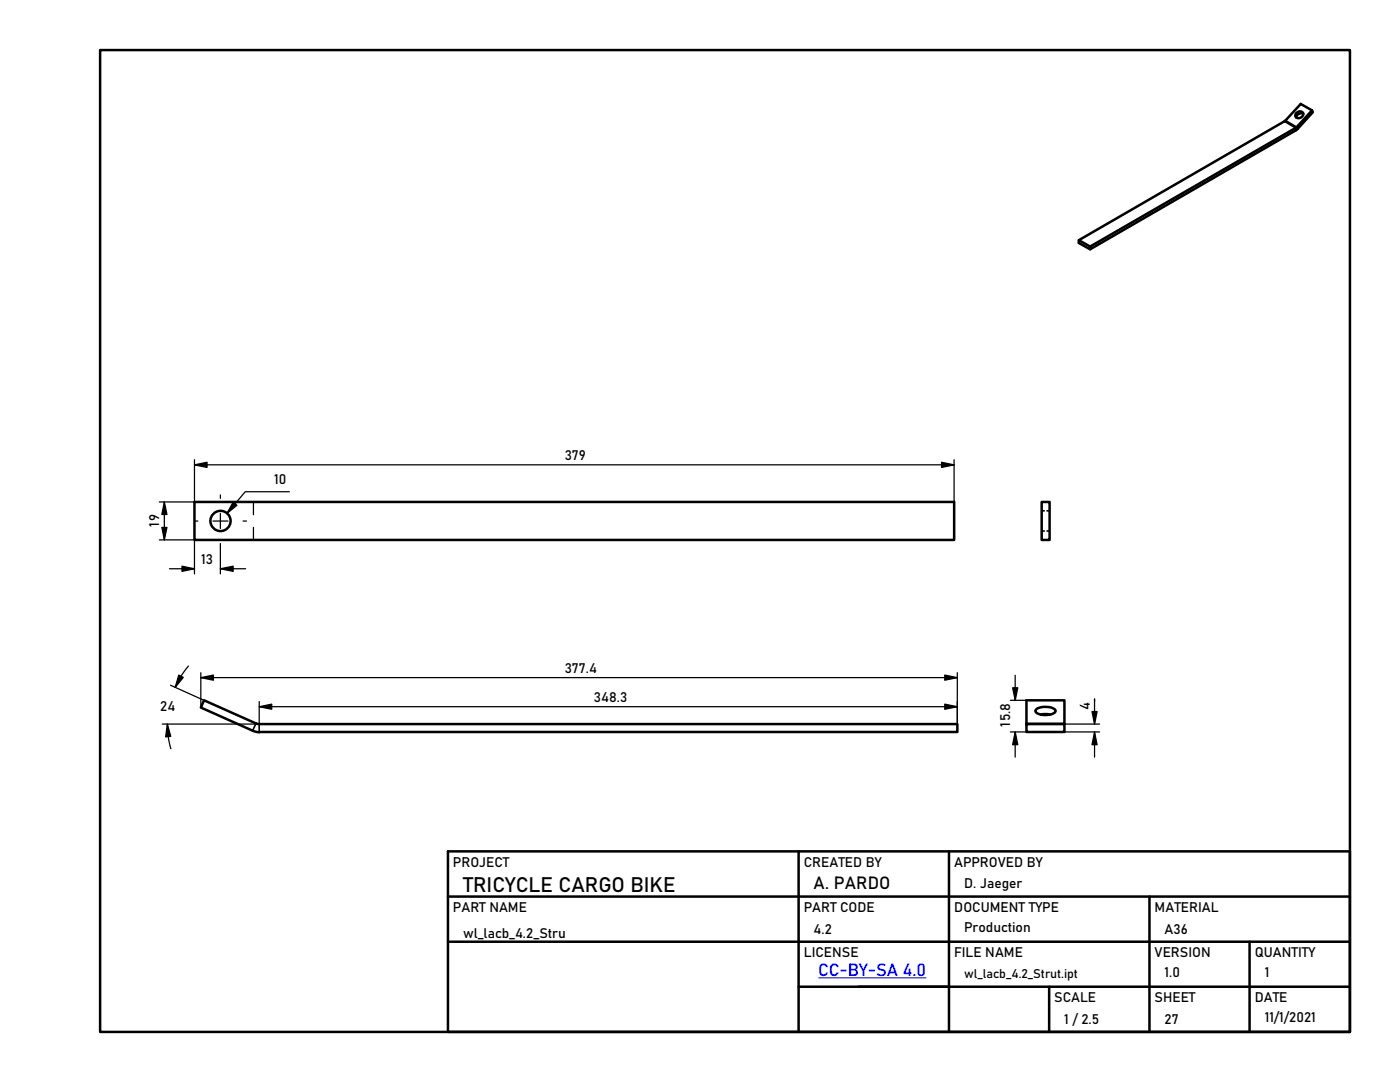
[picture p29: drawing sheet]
<svg xmlns="http://www.w3.org/2000/svg" width="279mm" height="216mm" viewBox="0 0 279 216" stroke-linecap="round" stroke-linejoin="round" font-family="sans-serif">
<defs><g id="words">
<text font-size="4.2" x="92.4" y="178">TRICYCLE CARGO BIKE</text>
<text font-size="3.5" x="162.4" y="177.5">A. PARDO</text>
<text font-size="3.5" fill="#00f" x="163.3" y="194.8">CC-BY-SA 4.0</text>
<g font-size="2.7">
<text x="112.7" y="91.7">379</text>
<text x="54.7" y="96.7">10</text>
<text x="31.8" y="105.2" transform="rotate(-90 31.8 105.2)">19</text>
<text x="40.1" y="112.5">13</text>
<text x="112.7" y="134.2">377.4</text>
<text x="32" y="141.8">24</text>
<text x="118.5" y="140">348.3</text>
<text x="217.5" y="141.7" transform="rotate(-90 217.5 141.7)">4</text>
<text x="201.6" y="145.1" transform="rotate(-90 201.6 145.1)">15.8</text>
<text x="90.4" y="173">PROJECT</text>
<text x="160.4" y="173">CREATED BY</text>
<text x="190.4" y="173">APPROVED BY</text>
<text x="192.4" y="177.2">D. Jaeger</text>
<text x="90.4" y="181.9">PART NAME</text>
<text x="160.4" y="182">PART CODE</text>
<text x="190.4" y="182">DOCUMENT TYPE</text>
<text x="192.4" y="185.9">Production</text>
<text x="230.4" y="181.9">MATERIAL</text>
<text x="92.4" y="187.2">wl_lacb_4.2_Stru</text>
<text x="160.4" y="190.9">LICENSE</text>
<text x="162.4" y="186.4">4.2</text>
<text x="190.4" y="190.9">FILE NAME</text>
<text x="230.4" y="190.9">VERSION</text>
<text x="232.4" y="186.4">A36</text>
<text x="250.4" y="190.9">QUANTITY</text>
<text x="232.4" y="194.9">1.0</text>
<text x="252.4" y="194.9">1</text>
<text x="210.4" y="199.9">SCALE</text>
<text x="230.4" y="199.9">SHEET</text>
<text x="250.4" y="199.9">DATE</text>
<text x="252.4" y="203.9">11/1/2021</text>
<text x="212.4" y="204.3">1 / 2.5</text>
<text x="232.4" y="204.3">27</text>
</g>
<text font-size="2.5" x="192.4" y="195.1">wl_lacb_4.2_Strut.ipt</text>
</g></defs>
<g fill="none" stroke="#000" stroke-width=".5">
<path d="M20 10h249.4v195.9h-249.4zM256.3 24.2l3.3-3.5 2.2 1.3-3.2 3.5M258.6 25.5l-41.1 23.7v.6M258.7 22.6a.72 .72 0 0 1 .9-.4 .72 .72 0 0 1 .5 .8 .86 .86 0 0 1-.8 .6 .86 .86 0 0 1-.8-.5zM260.1 22.7a1 1 0 0 0-1.4 .8M261.8 22l.2 .4-3.4 3.6-41.1 23.8-2.2-1.3v-.6l41-23.7M215.3 47.9l2.3 1.3M190.4 100.2h-151.6v7.5h151.6v-7.5M207.9 100.2h1.6v7.5h-1.6zM51.7 146.1h139.4v-1.6h-139.3l-.7-.1-10.4-4.7-.6 1.5 10.4 4.6 1.3 .3M204.8 144.5h7.6v1.6h-7.6v-6.4h7.6v4.8M206.9 141.4a3.6 3.6 0 0 1 3.8 .3 1.59 1.59 0 0 1-1.9 1h-.6a1.78 1.78 0 0 1-1.6-.8z"/>
<path d="M207.7 142.6h1.9M89.4 169.9h180v36h-180zM89.4 178.9h180M159.4 169.9v36M189.4 169.9v36M229.4 178.9v27M89.4 187.9h180M159.4 196.9h110M209.4 196.9v9M249.4 187.9v18"/>
<circle cx="44" cy="103.9" r="2.02"/>
</g>
<path d="M256.3 24.2l2.3 1.3M256.5 24l2.3 1.4 .2 .3M258.6 25.5v.5M207.9 101.9h.5M207.9 106h.5M208.9 101.9h.6M208.9 106h.6M51.1 144.3l-.7 1.5M51.7 144.5v1.5M204.8 144.3h7.6" fill="none" stroke="#000" stroke-width=".33"/>
<g fill="none" stroke="#000" stroke-width=".25">
<path d="M38.8 92.8l2.5-.6v1.1zM38.8 92.7h151.6M38.8 91.7v8.5h-7M44 98.8v.6M57.8 98.1h-8.9l-3.6 4.3M187.9 92.2l2.5 .6-2.5 .5zM190.4 91.7v8.5M31.8 107.7h7v6.8M32.3 105.2h1l-.5 2.5zM32.8 100.2l.5 2.5h-1zM32.8 100.2v7.5M33.8 113.5h5"/>
<path d="M36.3 113l2.5 .5-2.5 .5zM38.8 104h.7M42.5 104h3M44 113.5l2.5-.5v1zM44 102.4v3M44 108.4v6.1M44 113.5h5M46.5 100.2l.8 .6-2 1.6zM48.5 104h.7M50.6 100.2v2.5M50.6 105.2v2.5M34 136.7l6.7 3.1"/>
<path d="M35.7 134.7l.9 .5-1.6 2zM36.1 134.9l-1.1 2.3M37.6 132.9l-1.5 2M40.1 135.2l2.5-.5v1zM40.1 135.2h150.9M40.1 134.2v7M51.7 140v4.5h-19.3M188.5 134.7l2.6 .5-2.6 .5zM191 134.2v10.3M201.6 139.7h3.2M202.1 137.2h1l-.5 2.6zM202.6 134.7v5"/>
<path d="M218.4 139.5v5M33.4 144.5l.7 2.4-1 .1zM33.4 144.5l.2 2.5M33.6 146.9l.5 2.5M51.7 141l2.5-.5v1zM51.7 141h139.3M188.5 140.5l2.6 .5-2.6 .5zM201.6 146h3.2M202.6 146v5.1M202.6 146l.5 2.6h-1zM212.4 144.5h7M212.4 146h7"/>
<path d="M217.9 142h1.1l-.6 2.5zM218.4 146l.6 2.6h-1.1zM218.4 146v5.1"/>
</g>
<g fill="#000">
<path d="M38.8 92.8l2.5-.6v1.1zM187.9 92.2l2.5 .6-2.5 .5zM32.3 105.2h1l-.5 2.5zM32.8 100.2l.5 2.5h-1zM36.3 113l2.5 .5-2.5 .5zM46.5 100.2l.8 .6-2 1.6zM44 113.5l2.5-.5v1zM35.7 134.7l.9 .5-1.6 2zM40.1 135.2l2.5-.5v1zM188.5 134.7l2.6 .5-2.6 .5zM202.1 137.2h1l-.5 2.6zM33.4 144.5l.7 2.4-1 .1z"/>
<path d="M51.7 141l2.5-.5v1zM188.5 140.5l2.6 .5-2.6 .5zM202.6 146l.5 2.6h-1zM217.9 142h1.1l-.6 2.5zM218.4 146l.6 2.6h-1.1z"/>
</g>
<path d="M163.3 195.1h21.6" fill="none" stroke="#00f" stroke-width=".2"/>
<use href="#words"/>
</svg>
